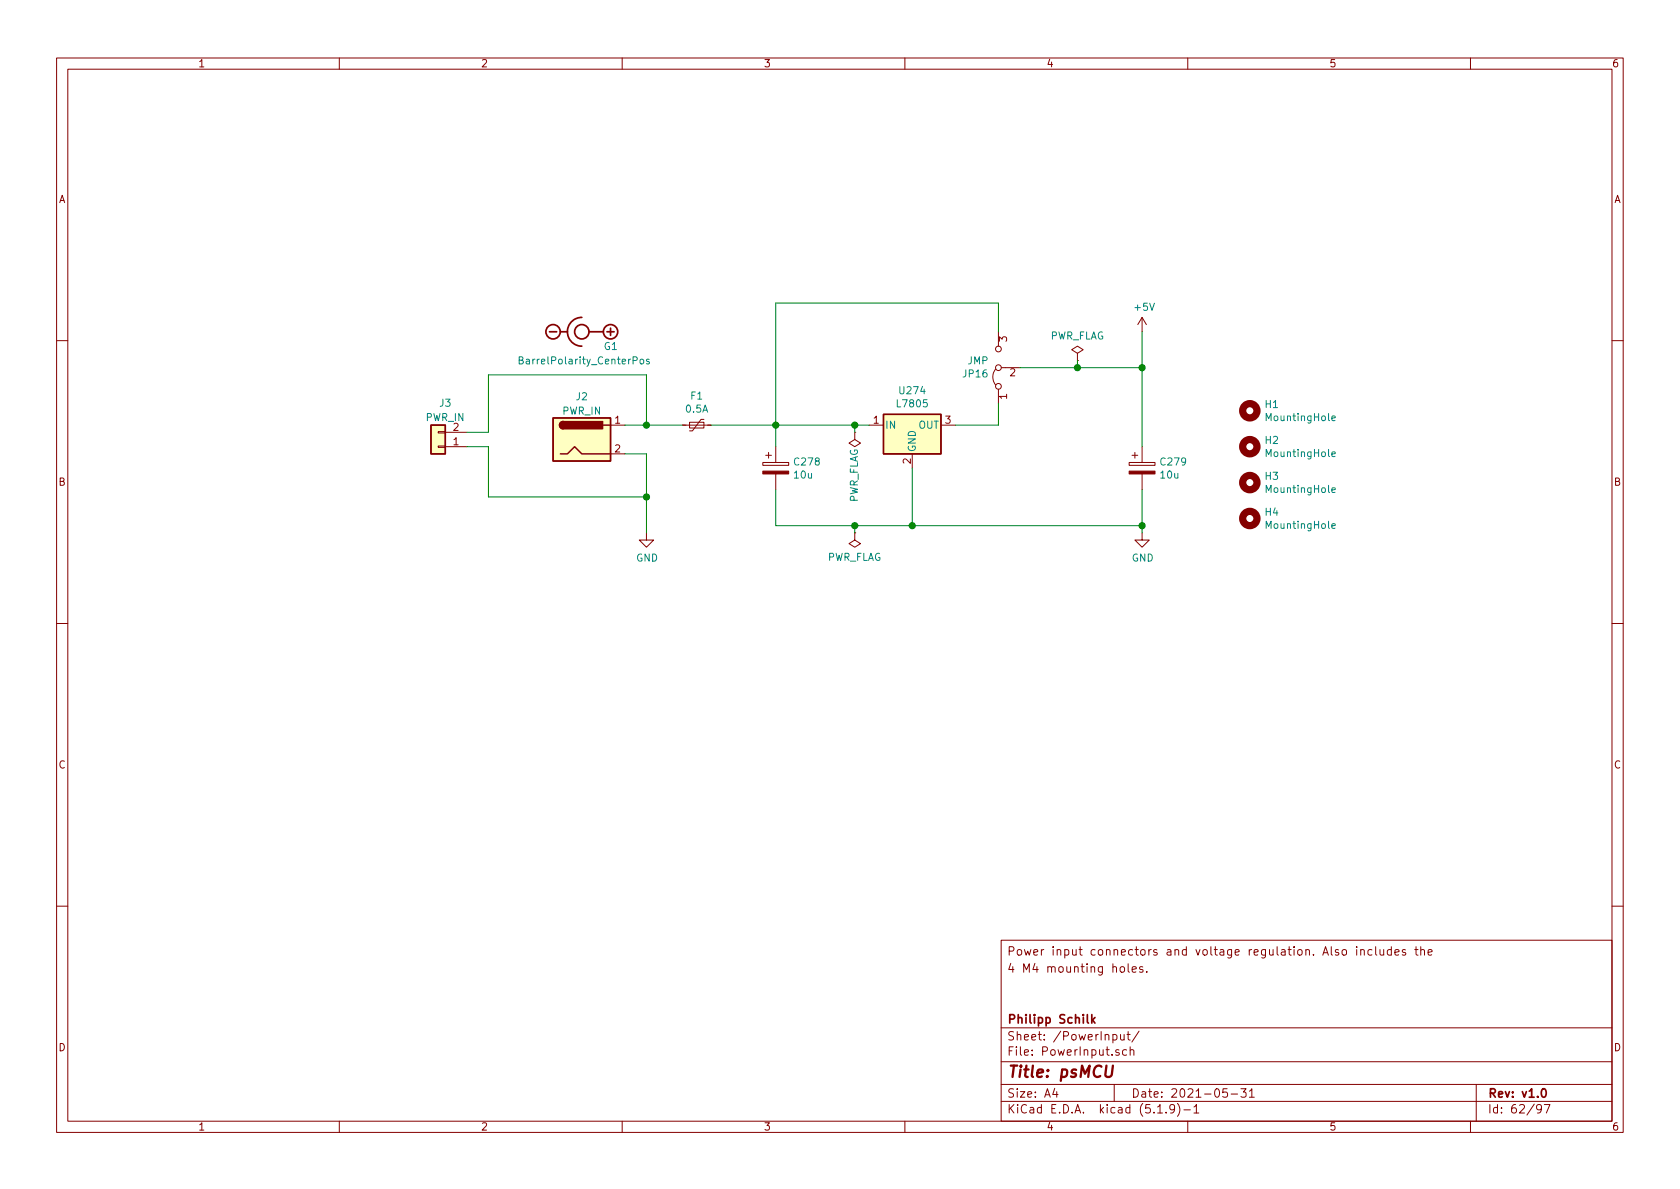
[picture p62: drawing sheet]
<svg xmlns="http://www.w3.org/2000/svg" width="297mm" height="210mm" viewBox="0 0 297 210" stroke-linecap="round" stroke-linejoin="round" font-family="sans-serif">
<defs><g id="words">
<text font-size="2.8" fill="#840000" x="178" y="190.5">Title: psMCU</text>
<g font-size="2.1" fill="#840000">
<text x="178" y="172">4 M4 mounting holes.</text>
<text x="178" y="169">Power input connectors and voltage regulation. Also includes the</text>
<text x="178" y="184">Sheet: /PowerInput/</text>
<text x="178" y="181">Philipp Schilk</text>
<text x="178" y="186.7">File: PowerInput.sch</text>
<text x="178" y="196.9">KiCad E.D.A. kicad (5.1.9)-1</text>
<text x="178" y="194.1">Size: A4</text>
<text x="200" y="194.1">Date: 2021-05-31</text>
<text x="263" y="194.1">Rev: v1.0</text>
<text x="263" y="196.9">Id: 62/97</text>
</g>
<g font-size="1.8" fill="#840000">
<text x="35" y="11.9">1</text>
<text x="85" y="11.9">2</text>
<text x="135" y="11.9">3</text>
<text x="185" y="11.9">4</text>
<text x="235" y="11.9">5</text>
<text x="285" y="11.9">6</text>
<text x="10.4" y="35.9">A</text>
<text x="285.4" y="35.9">A</text>
<text x="178.1" y="60.4" transform="rotate(-90 178.1 60.4)">3</text>
<text x="178.1" y="70.6" transform="rotate(-90 178.1 70.6)">1</text>
<text x="178.6" y="66.5">2</text>
<text x="80.2" y="76.2">2</text>
<text x="108.7" y="74.9">1</text>
<text x="154.5" y="74.9">1</text>
<text x="167.2" y="74.9">3</text>
<text x="80.2" y="78.7">1</text>
<text x="108.7" y="80">2</text>
<text x="161" y="82" transform="rotate(-90 161 82)">2</text>
<text x="10.4" y="85.9">B</text>
<text x="285.4" y="85.9">B</text>
<text x="10.4" y="135.9">C</text>
<text x="285.4" y="135.9">C</text>
<text x="10.4" y="185.9">D</text>
<text x="285.4" y="185.9">D</text>
<text x="35" y="199.9">1</text>
<text x="85" y="199.9">2</text>
<text x="135" y="199.9">3</text>
<text x="185" y="199.9">4</text>
<text x="235" y="199.9">5</text>
<text x="285" y="199.9">6</text>
</g>
<g font-size="1.8" fill="#008484">
<text x="200.7" y="55">+5V</text>
<text x="92.6" y="64.4">BarrelPolarity_CenterPos</text>
<text x="106.8" y="61.9">G1</text>
<text x="171.1" y="64.4">JMP</text>
<text x="185.5" y="60">PWR_FLAG</text>
<text x="77.8" y="71.9">J3</text>
<text x="101.9" y="70.8">J2</text>
<text x="122.2" y="70.7">F1</text>
<text x="159.2" y="69.7">U274</text>
<text x="170.4" y="66.7">JP16</text>
<text x="75.3" y="74.5">PWR_IN</text>
<text x="99.4" y="73.3">PWR_IN</text>
<text x="121.3" y="73">0.5A</text>
<text x="156.5" y="75.8">IN</text>
<text x="158.8" y="72">L7805</text>
<text x="162.4" y="75.8">OUT</text>
<text x="223.7" y="72.2">H1</text>
<text x="224.1" y="74.5">MountingHole</text>
<text x="140.6" y="82.3">C278</text>
<text x="161.9" y="80" transform="rotate(-90 161.9 80)">GND</text>
<text x="205.3" y="82.3">C279</text>
<text x="223.7" y="78.5">H2</text>
<text x="224.1" y="80.8">MountingHole</text>
<text x="140.5" y="84.6">10u</text>
<text x="151.7" y="89" transform="rotate(-90 151.7 89)">PWR_FLAG</text>
<text x="205.3" y="84.6">10u</text>
<text x="223.7" y="84.9">H3</text>
<text x="224.1" y="87.2">MountingHole</text>
<text x="223.7" y="91.2">H4</text>
<text x="224.1" y="93.5">MountingHole</text>
<text x="112.5" y="99.3">GND</text>
<text x="146.2" y="99.2">PWR_FLAG</text>
<text x="200.1" y="99.3">GND</text>
</g>
</g></defs>
<g fill="none" stroke="#840000" stroke-width=".18">
<path d="M10 10.3h277v189.9h-277zM12 12.2h273v186.1h-273zM60 10.3v1.9M110 10.3v1.9M160 10.3v1.9M210 10.3v1.9M260 10.3v1.9M176.5 58.7v2.5M201.9 56.1v2.6M201.9 56.1l-.7 1.3M201.9 56.1l.8 1.3M10 60.2h2"/>
<path d="M77.5 76.3h1.2v.3h-1.2zM77.5 78.9h1.2v.2h-1.2zM78.7 79h3.8M78.7 76.4h3.8M107.9 75.2h2.6M120.6 75.2h5.1M121.9 74.7h2.6v1h-2.6zM124.5 74.2h-.5l-1.6 2h-.5M137.2 79v2.8M151.1 76.4v1.3l1 .7-1 .6-1-.6 1-.7M151.1 76.4h.1M153.7 75.2h2.5"/>
<path d="M166.4 75.2h2.5M176 65.3a2.26 2.26 0 0 0 0 2.8M176.5 68.8v2.6M177 65h3.3M190.5 62.5l1-.7-1-.6-1 .6 1 .7v1.2M190.5 63.7h.1M201.9 79v2.8M285 60.2h2M107.9 80.3h2.6M114.3 94.2v1.3h1.3l-1.3 1.3-1.3-1.3h1.3M134.9 81.8h4.5v.5h-4.5zM135.4 80.5h1"/>
<path d="M135.9 80v1M137.2 83.8v2.8M151.1 94.2v1.3l1 .6-1 .7-1-.7 1-.6M151.1 94.2h.1M161.3 80.3v2.5M199.6 81.8h4.6v.5h-4.6zM200.2 80.5h1M200.7 80v1M201.9 94.2v1.3h1.3l-1.3 1.3-1.2-1.3h1.2M201.9 83.8v2.8M10 110.3h2M285 110.3h2"/>
<path d="M10 160.2h2M177 166.3h108v32h-108zM198.1 171.1l.2-.2 .5 .2v.7l-.2 .1-.5-.1zM199.5 170.4v1.3l.2 .2M200.2 171.4l.7-.1-.1-.3-.4-.1-.2 .2 .1 .8h.5M202.1 171l-.4-.1-.2 .2v.3l.6 .1v.4h-.6M202.8 171.8v.1M239.9 167.4v.2M239.9 167.9v1M240.6 168a.37 .37 0 0 1 .6 .1v.8M240.6 167.9v1M242.6 168l-.5-.1-.2 .3v.6l.2 .1 .5-.1"/>
<path d="M243.2 167.4v1.3l.2 .2M244 167.9v.8a.39 .39 0 0 0 .7 .1M244.7 167.9v1M246 168l-.4-.1-.3 .3 .1 .6 .2 .1 .4-.1M246 167.4v1.5M246.6 168.4l.8-.1-.1-.3-.4-.1-.3 .2 .1 .7h.6M248.5 168l-.4-.1-.2 .2 .1 .2 .5 .2v.3h-.6M250.1 167.9h.6M250.4 167.4v1.3l.3 .2M251.2 168h.1a.37 .37 0 0 1 .6 .1v.8M251.2 167.4v1.5M252.5 168.4l.7-.1-.1-.3-.4-.1-.2 .2 .1 .7h.5"/>
<path d="M285 160.2h2M60 198.3v1.9M110 198.3v1.9M160 198.3v1.9M177 194.8h108M177 191.8h108M177 187.8h108M177 181.8h108M186.5 192.5l-.4 1h1M186.8 193v1M196.8 183l.4-.1 .3 .3-.1 .6-.2 .1-.4-.1M197 191.8v3"/>
<path d="M197.8 185.7a.37 .37 0 0 0-.5 .1v.2l.5 .2 .1 .1-.2 .3-.4-.1M198.1 182.9l.1 .9 .4 .1 .2-.1M198.8 182.9v1M199.2 185.7l-.4-.1-.3 .3 .1 .6 .2 .1 .4-.1M199.3 182.9h.5M199.5 182.4v1.3l.3 .2M199.8 185.7h.1a.37 .37 0 0 1 .6 .1v.8M199.8 185.1v1.5M201.4 182.3l-1.3 2M204.7 196.8h.8M206.2 196.7v.1M207.7 196l-.1 .1a.48 .48 0 0 1-.6 .1l-.2-.2 .2-.6a.48 .48 0 0 1 .6 .1 1.27 1.27 0 0 1-.2 1.2l-.4 .1"/>
<path d="M208.2 195.1a1.71 1.71 0 0 1 0 2.3M209.3 196.3h1.2M210 198.3v1.9M211.1 195.8l.4-.5v1.5M211.1 196.8h.9M217 192.5h-.7l-.1 .7 .2-.1 .5 .1 .1 .2v.5l-.2 .1-.6-.1M217.7 193.5h1.1M219.4 192.5h.9l-.5 .6 .5 .1v.7l-.3 .1-.6-.1M220.9 193l.4-.5v1.5M220.9 194h.9M260 198.3v1.9M261 191.8v6.5"/>
<path d="M272.5 196l-.1 .2a.48 .48 0 0 1-.6-.1v-.6a.48 .48 0 0 1 .6-.1l.1 .1a1.19 1.19 0 0 1-.2 1.2l-.5 .1M273 195.3h1l-.6 1.5"/>
<circle cx="176.5" cy="61.7" r=".51"/>
<circle cx="176.5" cy="68.3" r=".51"/>
<circle cx="176.5" cy="65" r=".51"/>
</g>
<g fill="none" stroke="#840000" stroke-width=".3">
<path d="M97.2 58.7h1.2M99.1 58.7h1.2M102.9 56.1a2.54 2.54 0 0 0-2.6 2.6 2.54 2.54 0 0 0 2.6 2.5M104.1 58.7h2.6M107.3 58.7h1.3M107.9 58v1.3M192.3 179.4v1.3l.2 .2M193 179.4v1.5M193.6 179.9l-.6 .6M193.2 180.4l.4 .5M272.7 192.7l.2-.2a.81 .81 0 0 1 .6 .6 .81 .81 0 0 1-.3 .8l-.2 .1a.79 .79 0 0 1-.3-1.3z"/>
<circle cx="97.8" cy="58.7" r="1.27"/>
<circle cx="102.9" cy="58.7" r="1.27"/>
<circle cx="107.9" cy="58.7" r="1.27"/>
</g>
<path d="M195.6 188.4l-.2 1.7 .2 .2a.66 .66 0 0 0 1-.2l.2-1.7" fill="none" stroke="#840000" stroke-width=".41"/>
<g fill="#840000" stroke="#840000" stroke-width=".18">
<path d="M199.6 83.3h4.6v.5h-4.6z"/>
<path d="M134.9 83.3h4.5v.5h-4.5z"/>
</g>
<path d="M91.8 63.7l.6-.1v-.4l-.6-.1v1.3h.5l.2-.3v-.2l-.3-.2M113.3 63.6l.3-.1 .2 .2-.1 .6-.3 .1-.2-.2zM114.8 63.6l-.3-.1-.2 .2 .1 .2 .4 .1v.3h-.5M235.5 74l.6-.1-.1-.3h-.3l-.2 .1 .1 .6h.4M235.5 93l.6-.1-.1-.2-.3-.1-.2 .2 .1 .6h.4M235.5 86.7l.6-.1-.1-.3h-.3l-.2 .1 .1 .6h.4M235.5 80.3l.6-.1-.1-.2-.3-.1-.2 .2 .1 .6h.4" fill="none" stroke="#008484" stroke-width=".18"/>
<g fill="#ffffc2" stroke="#ffffc2" stroke-width=".18">
<path d="M76.2 75.2h2.5v5.1h-2.5z"/>
<path d="M156.2 73.3h10.2v7h-10.2z"/>
<path d="M97.8 73.9h10.1v7.6h-10.1z"/>
</g>
<path d="M76.2 75.2h2.5v5.1h-2.5zM97.8 73.9h10.1v7.6h-10.1zM99.6 74.5a.63 .63 0 0 0-.7 .7 .63 .63 0 0 0 .7 .6M106.7 75.2h1.2M156.2 73.3h10.2v7h-10.2zM99.1 80.3h1.2l1.3-1.3 1.3 1.3h5" fill="none" stroke="#840000" stroke-width=".25"/>
<g fill="none" stroke="#840000" stroke-width="1.3">
<circle cx="221" cy="79" r="1.27"/>
<circle cx="221" cy="72.6" r="1.27"/>
<circle cx="221" cy="85.3" r="1.27"/>
<circle cx="221" cy="91.7" r="1.27"/>
</g>
<g fill="#840000" stroke="#840000" stroke-width=".25">
<path d="M99.1 74.7l.5-.2v1.3a.64 .64 0 0 1-.6-.4 .64 .64 0 0 1 .1-.7z"/>
<path d="M99.6 74.5h7v1.3h-7z"/>
</g>
<g fill="none" stroke="#008400" stroke-width=".18">
<path d="M176.5 58.7v-5.1h-39.3v25.4M201.9 58.7v20.3M82.5 79h3.9v8.9h27.9M110.5 75.2h10.1M114.3 75.2v-8.9h-27.9v10.1h-3.9M125.7 75.2h28M151.1 75.2v1.2M176.5 71.4v3.8h-7.6M180.3 65h21.6M190.5 63.7v1.3M110.5 80.3h3.8v13.9M137.2 86.6v6.4h64.7"/>
<path d="M151.1 93v1.2M161.3 82.8v10.2M201.9 86.6v7.6"/>
</g>
<g fill="#008400" stroke="#008400" stroke-width=".25">
<circle cx="190.5" cy="65" r=".51"/>
<circle cx="201.9" cy="65" r=".51"/>
<circle cx="151.1" cy="93" r=".51"/>
<circle cx="114.3" cy="75.2" r=".51"/>
<circle cx="114.3" cy="87.9" r=".51"/>
<circle cx="201.9" cy="93" r=".51"/>
<circle cx="151.1" cy="75.2" r=".51"/>
<circle cx="161.3" cy="93" r=".51"/>
<circle cx="137.2" cy="75.2" r=".51"/>
</g>
<use href="#words"/>
</svg>
